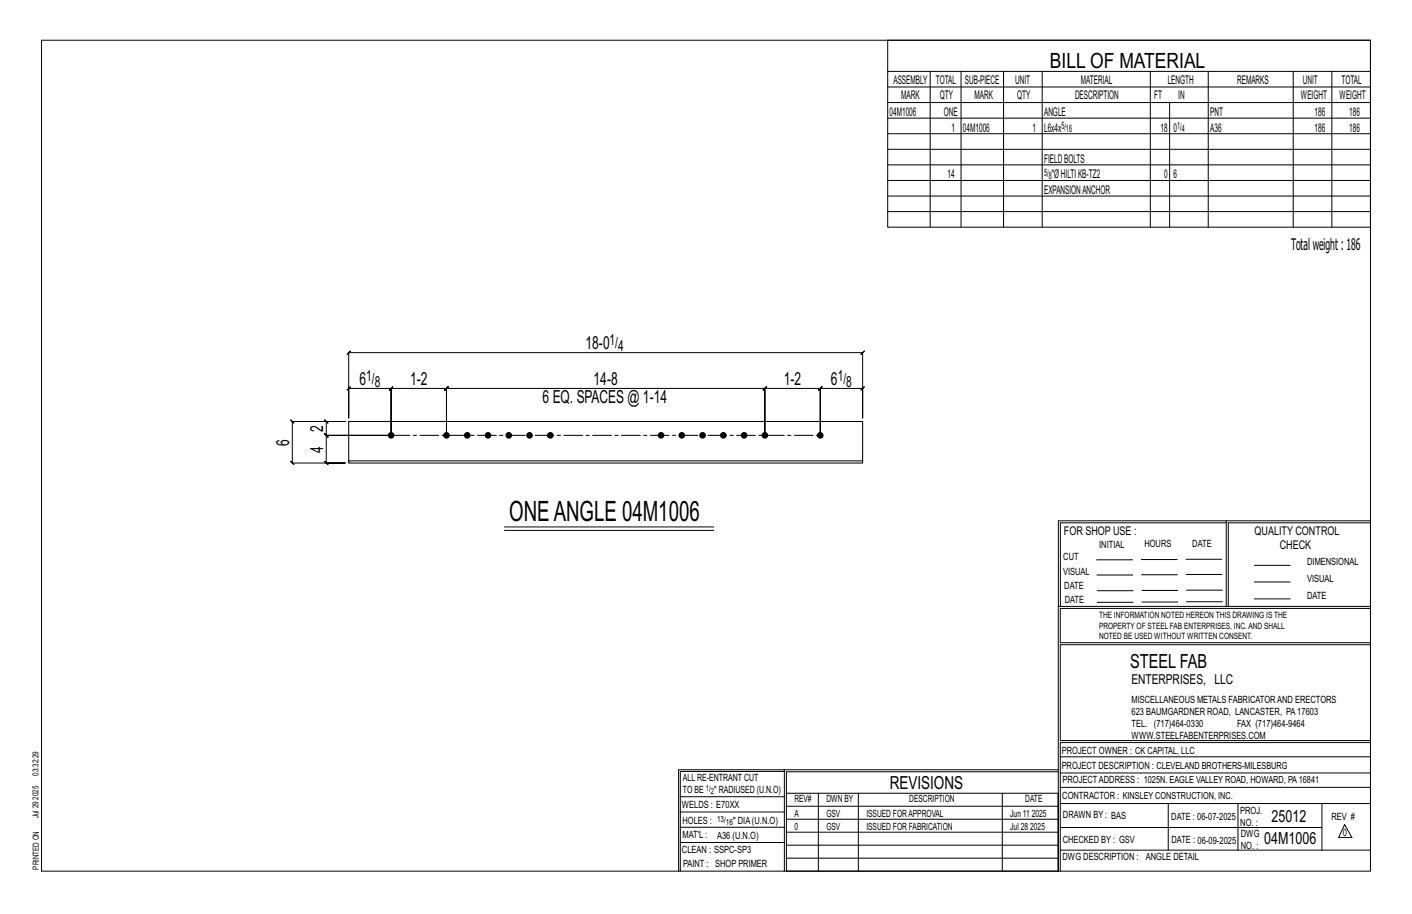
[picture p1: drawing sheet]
<svg xmlns="http://www.w3.org/2000/svg" width="432mm" height="279mm" viewBox="0 0 432 279" stroke-linecap="round" stroke-linejoin="round" font-family="sans-serif">
<defs><g id="words">
<text font-size="8.6" x="155.7" y="159.1">ONEANGLE 04M1006</text>
<text font-size="6.4" x="321.1" y="20.7">BILL OF MATERIAL</text>
<text font-size="5.9" x="345.6" y="204.1">STEEL FAB</text>
<g font-size="5.5">
<text x="179" y="106.8">18-0</text>
<text x="109.9" y="117.7">6</text>
<text x="125.4" y="117.7">1-2</text>
<text x="181.5" y="117.7">14-8</text>
<text x="239.7" y="117.7">1-2</text>
<text x="254.1" y="117.7">6</text>
<text x="165.9" y="123.3">6 EQ. SPACES @ 1-14</text>
<text x="98.8" y="132" transform="rotate(-90 98.8 132)">2</text>
<text x="88.4" y="136.2" transform="rotate(-90 88.4 136.2)">6</text>
<text x="98.8" y="138.3" transform="rotate(-90 98.8 138.3)">4</text>
<text x="272.2" y="241.1">REVISIONS</text>
</g>
<g font-size="5.1">
<text x="388.9" y="251.3">25012</text>
<text x="386.6" y="258.1">04M1006</text>
</g>
<text font-size="4.9" x="394.8" y="76.4">Totalweight : 186</text>
<g font-size="4.7">
<text x="186.4" y="105.6">1/</text>
<text x="189" y="107.2">4</text>
<text x="112" y="116.5">1/</text>
<text x="114.6" y="118.2">8</text>
<text x="256.2" y="116.5">1/</text>
<text x="258.8" y="118.2">8</text>
</g>
<text font-size="4.2" x="346" y="209.1">ENTERPRISES, LLC</text>
<g font-size="3.7">
<text x="273.2" y="25.6">ASSEMBLY</text>
<text x="286.2" y="25.6">TOTAL</text>
<text x="295.1" y="25.6">SUB-PIECE</text>
<text x="310.4" y="25.6">UNIT</text>
<text x="330.5" y="25.6">MATERIAL</text>
<text x="357.1" y="25.6">LENGTH</text>
<text x="378.3" y="25.6">REMARKS</text>
<text x="398.4" y="25.6">UNIT</text>
<text x="410.2" y="25.6">TOTAL</text>
<text x="272.1" y="35.5">04M1006</text>
<text x="275.6" y="30.4">MARK</text>
<text x="287.4" y="30.4">QTY</text>
<text x="288.6" y="35.5">ONE</text>
<text x="298" y="30.4">MARK</text>
<text x="311" y="30.4">QTY</text>
<text x="319.3" y="35.5">ANGLE</text>
<text x="328.7" y="30.4">DESCRIPTION</text>
<text x="353" y="30.4">FT</text>
<text x="360.3" y="30.4">IN</text>
<text x="370.1" y="35.5">PNT</text>
<text x="397.8" y="30.4">WEIGHT</text>
<text x="402" y="35.5">186</text>
<text x="409.6" y="30.4">WEIGHT</text>
<text x="412.6" y="35.5">186</text>
<text x="290.9" y="40.2">1</text>
<text x="294.5" y="40.2">04M1006</text>
<text x="315.8" y="40.2">1</text>
<text x="319.3" y="40.2">L6x4x</text>
<text x="354.9" y="40.2">18</text>
<text x="358.9" y="40.2">0</text>
<text x="370.1" y="40.2">A36</text>
<text x="402" y="40.2">186</text>
<text x="412.6" y="40.2">186</text>
<text x="319.3" y="49.7">FIELDBOLTS</text>
<text x="289.8" y="54.5">14</text>
<text x="319.3" y="59.3">EXPANSIONANCHOR</text>
<text x="321.6" y="54.5">&quot;ØHILTIKB-TZ2</text>
<text x="356" y="54.5">0</text>
<text x="358.9" y="54.5">6</text>
<text x="325.3" y="163.4">FOR SHOP USE :</text>
<text x="383.7" y="163.4">QUALITY CONTROL</text>
<text x="391.4" y="167.8">CHECK</text>
</g>
<g font-size="3.1">
<text x="324.6" y="39.4">5/</text>
<text x="326" y="40.5">16</text>
<text x="360" y="39.4">1/</text>
<text x="361.4" y="40.5">4</text>
<text x="319.3" y="53.7">5/</text>
<text x="320.7" y="54.8">8</text>
<text x="336.2" y="167.4">INITIAL</text>
<text x="350" y="167.1">HOURS</text>
<text x="364.6" y="167.2">DATE</text>
<text x="325.2" y="171.3">CUT</text>
<text x="399.8" y="172.8">DIMENSIONAL</text>
<text x="325.1" y="175.8">VISUAL</text>
<text x="399.8" y="177.9">VISUAL</text>
<text x="325.5" y="180">DATE</text>
<text x="325.7" y="184.4">DATE</text>
<text x="399.8" y="183.1">DATE</text>
<text x="346" y="215">MISCELLANEOUS METALS FABRICATORAND ERECTORS</text>
<text x="346" y="218.6">623 BAUMGARDNER ROAD, LANCASTER, PA17603</text>
<text x="346" y="225.8">WWW.STEELFABENTERPRISES.COM</text>
<text x="346" y="222.2">TEL. (717)464-0330</text>
<text x="378.3" y="222.2">FAX (717)464-9464</text>
<text x="324.7" y="230.5">PROJECT OWNER : CK CAPITAL, LLC</text>
<text x="208.8" y="238.8">ALL RE-ENTRANT CUT</text>
<text x="324.7" y="235.1">PROJECT DESCRIPTION : CLEVELAND BROTHERS-MILESBURG</text>
<text x="324.9" y="239.5">PROJECTADDRESS : 1025N. EAGLE VALLEY ROAD, HOWARD, PA16841</text>
<text x="208.8" y="242.5">TO BE</text>
<text x="218.4" y="242.5">&quot; RADIUSED (U.N.O)</text>
<text x="242.9" y="245.3">REV#</text>
<text x="252.7" y="245.3">DWN BY</text>
<text x="278.1" y="245.3">DESCRIPTION</text>
<text x="313.5" y="245.3">DATE</text>
<text x="324.9" y="244.2">CONTRACTOR : KINSLEY CONSTRUCTION, INC.</text>
<text x="208.5" y="247">WELDS : E70XX</text>
<text x="208.7" y="251.7">HOLES :</text>
<text x="224.2" y="251.8">&quot; DIA(U.N.O)</text>
<text x="242.9" y="249.9">A</text>
<text x="252.7" y="249.9">GSV</text>
<text x="264.9" y="249.9">ISSUED FORAPPROVAL</text>
<text x="309" y="249.9">Jun 11</text>
<text x="315.5" y="249.9">2025</text>
<text x="325.1" y="250">DRAWN BY : BAS</text>
<text x="358.2" y="250.5">DATE : 06-07-2025</text>
<text x="379.3" y="248.9">PROJ.</text>
<text x="407.2" y="250.5">REV #</text>
<text x="208.7" y="256.3">MAT'L :</text>
<text x="219.3" y="256.4">A36 (U.N.O)</text>
<text x="242.9" y="253.8">0</text>
<text x="252.7" y="253.8">GSV</text>
<text x="264.9" y="253.8">ISSUED FOR FABRICATION</text>
<text x="309" y="253.8">Jul 28</text>
<text x="315" y="253.8">2025</text>
<text x="325" y="257.6">CHECKED BY : GSV</text>
<text x="358.3" y="257.7">DATE : 06-09-2025</text>
<text x="379.3" y="252.5">NO. :</text>
<text x="379.5" y="255.9">DWG</text>
<text x="410.6" y="255.5">0</text>
<text x="208.6" y="260.7">CLEAN : SSPC-SP3</text>
<text x="324.9" y="262.9">DWG DESCRIPTION :</text>
<text x="350.4" y="263">ANGLE DETAIL</text>
<text x="379.5" y="259.5">NO. :</text>
<text x="208.9" y="265">PAINT : SHOP PRIMER</text>
</g>
<g font-size="2.7">
<text x="336.1" y="189">THE INFORMATION NOTED HEREON THIS DRAWING IS THE</text>
<text x="336.1" y="195.4">NOTED BE USED WITHOUT WRITTEN CONSENT.</text>
<text x="336.1" y="192.2">PROPERTY OF STEEL FAB ENTERPRISES, INC.AND SHALL</text>
</g>
<g font-size="2.6">
<text x="215.9" y="241.8">1/</text>
<text x="217.4" y="242.7">2</text>
<text x="219.3" y="251.1">13/</text>
<text x="222" y="252.1">16</text>
</g>
<g font-size="2.5">
<text x="11.7" y="237.1" transform="rotate(-90 11.7 237.1)">03:32:29</text>
<text x="11.8" y="244.4" transform="rotate(-90 11.8 244.4)">2025</text>
<text x="11.8" y="250.1" transform="rotate(-90 11.8 250.1)">Jul 29</text>
<text x="11.9" y="265.8" transform="rotate(-90 11.9 265.8)">PRINTED ON</text>
</g>
</g></defs>
<g fill="none" stroke="#000" stroke-width=".31">
<path d="M12.7 12.3h406.4v254h-406.4zM271.5 12.3h147.6v57.2h-147.6zM271.5 21.8h147.6M271.5 26.6h147.6M271.5 31.4h147.6M271.5 36.1h147.6M284.5 21.8v47.7M293.9 21.8v47.7M306.9 21.8v47.7M318.7 21.8v47.7M351.8 21.8v47.7M357.7 31.4v38.1"/>
<path d="M369.5 21.8v47.7M395.5 21.8v47.7M407.3 21.8v47.7M271.5 40.9h147.6M271.5 45.6h147.6M271.5 50.4h147.6M271.5 55.2h147.6M271.5 59.9h147.6M271.5 64.7h147.6M107.1 107.3l-.5 .5h157.2l-.5 .5 1-1-.5 .5v20v-9.1l.5-.5-1 1 .5-.5h-13l.5-.5-1 1 .5-.5v14.4v-14.4l.5-.5-1 1 .5-.5h-16.9l.5-.5-1 1 .5-.5v14.4v-14.4l.5-.5-1 1 .5-.5h-97.4l.5-.5-1 1 .5-.5v14.4v-14.4l.5-.5-1 1 .5-.5h-16.9l.5-.5-1 1 .5-.5v14.4v-14.4l.5-.5-1 1 .5-.5h-13l.5-.5-1 1 .5-.5v9.1v-20l-.5 .5zM88.9 128.3l.5 .5h16.2h-5.8l-.5-.5 1 1-.5-.5v4.3l-.5-.5 1 1-.5-.5h18.7h-18.7l-.5-.5 1 1-.5-.5v8.4l-.5-.5 1 1-.5-.5h5.8h-16.2l.5 .5-1-1 .5 .5v-12.7l.5 .5zM375 159.8h-50.7v25.6"/>
<path d="M375 159.2h-51.3l-.1 107.1M419.1 159.2h-44.1v26.2M419.1 159.8h-43.5v25.6M154.3 161.1h64M154.3 162.1h64M335.4 171.1h10.9M335.4 175.8h11M349 171h11M349.1 175.7h11M362.7 171h10.9M362.7 175.6h11M383.6 172.8h11"/>
<path d="M383.6 177.9h11M323.7 185.4h95.4M335.5 184.1h11M335.5 180.6h11M349.2 184h11M349.2 180.5h11M362.9 180.4h10.9M362.9 184h10.9M383.6 183.1h11M419.1 186h-94.9v10.5h94.9M419.1 197.1h-94.9v29.3h94.9v.6h-94.9v39.3M239.9 235.8h-31.9v30.5"/>
<path d="M239.9 235.3h-32.4v31M323.6 235.3h-83.7v31M323.6 235.9h-83.1v6.6M324.2 236.3h94.9M324.2 231.4h94.9M208 252.9h31.9M208 257.5h31.9M208 243.6h31.9M208 248.2h31.9M240.5 242.5h83.1v23.8h-83.1zM240.5 258.4h83.1M240.5 254.4h83.1"/>
<path d="M240.5 250.4h83.1M240.5 246.5h83.1M250.3 242.5v23.8M262.5 242.5v23.8M306.5 242.5v23.8M324.2 253h80.1M324.2 245.6h94.9M324.2 259.9h94.9M324.2 240.7h94.9M357.3 245.6v14.3M378.6 245.6v14.3M404.3 245.6v14.3"/>
<path d="M411.2 252.1l2.2 3.9h-4zM240.5 262.3h83.1"/>
</g>
<g fill="#000" stroke="#000" stroke-width=".31">
<circle cx="119.6" cy="133.1" r=".86"/>
<circle cx="136.5" cy="133.1" r=".86"/>
<circle cx="142.9" cy="133.1" r=".86"/>
<circle cx="149.2" cy="133.1" r=".86"/>
<circle cx="155.6" cy="133.1" r=".86"/>
<circle cx="161.9" cy="133.1" r=".86"/>
<circle cx="168.3" cy="133.1" r=".86"/>
<circle cx="202.2" cy="133.1" r=".86"/>
<circle cx="208.5" cy="133.1" r=".86"/>
<circle cx="214.9" cy="133.1" r=".86"/>
<circle cx="221.2" cy="133.1" r=".86"/>
<circle cx="227.6" cy="133.1" r=".86"/>
<circle cx="233.9" cy="133.1" r=".86"/>
<circle cx="250.8" cy="133.1" r=".86"/>
</g>
<path d="M106.6 140.9h157.2v.6h-157.2zM106.6 140.9v-12.1h157.2v12.1" fill="none" stroke="#000" stroke-width=".32"/>
<path d="M119.6 133.1h131.2" fill="none" stroke="#000" stroke-width=".31" stroke-dasharray="5.8 1 1 1"/>
<use href="#words"/>
</svg>
